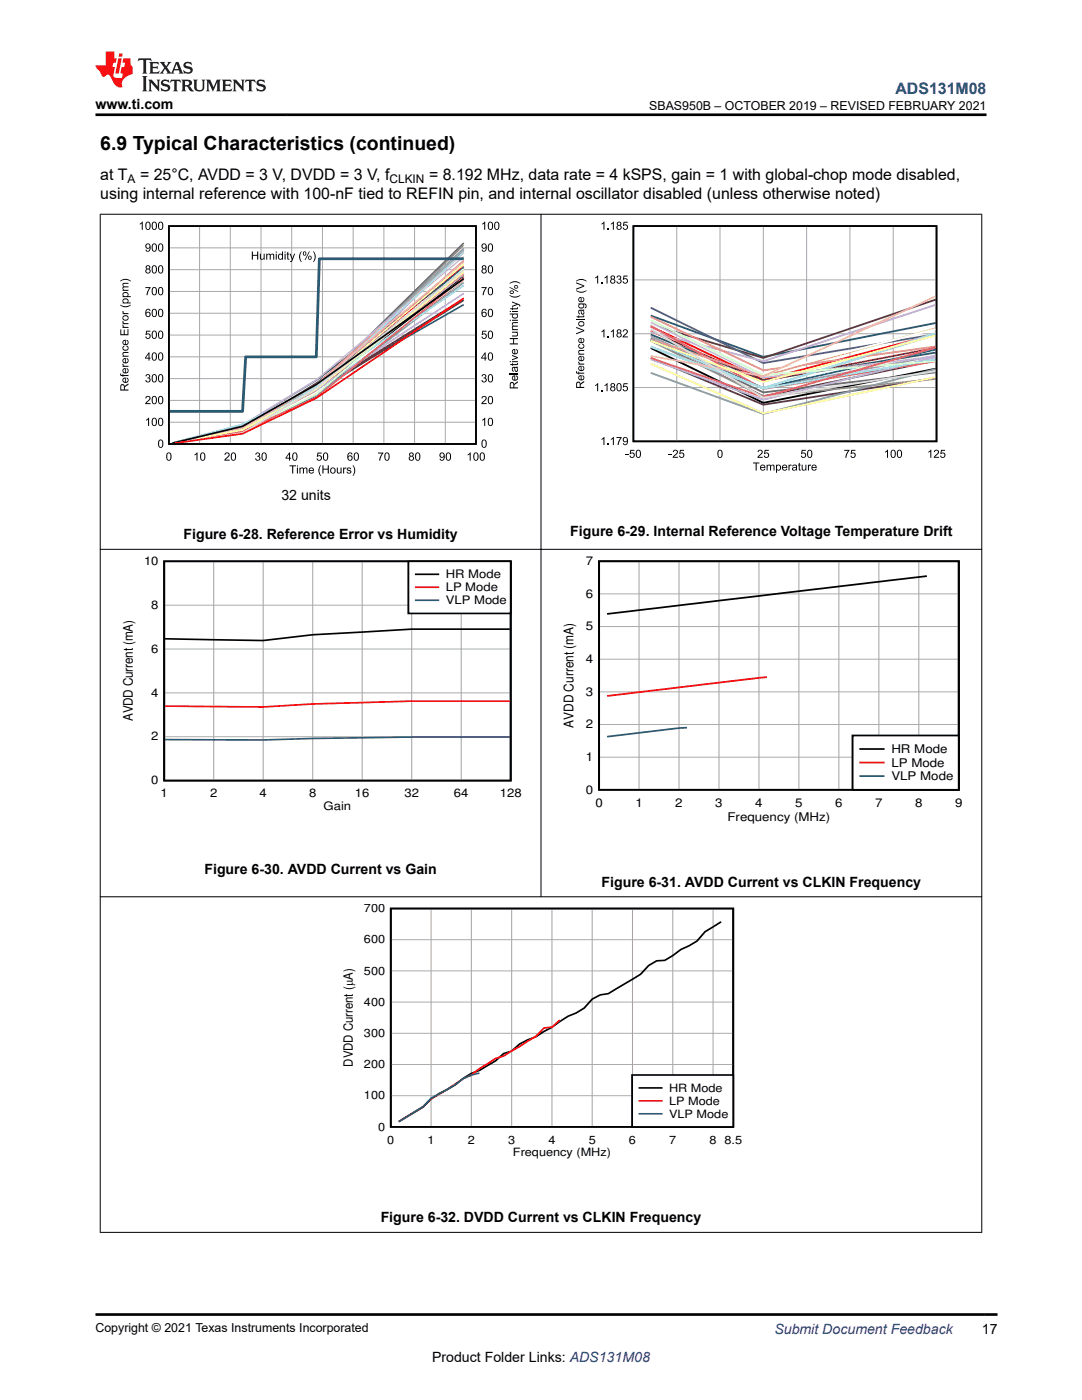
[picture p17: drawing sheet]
<svg xmlns="http://www.w3.org/2000/svg" width="216mm" height="279mm" viewBox="0 0 216 279" stroke-linecap="round" stroke-linejoin="round" font-family="sans-serif">
<defs><g id="words">
<text font-size="3.9" x="20" y="29.9">6.9 Typical Characteristics (continued)</text>
<text font-size="3.2" fill="#00f" x="178.7" y="18.7">ADS131M08</text>
<g font-size="3.2">
<text x="20" y="35.8">at T</text>
<text x="27.9" y="35.8">= 25°C, AVDD = 3 V, DVDD = 3 V, f</text>
<text x="85.6" y="35.8">= 8.192 MHz, data rate = 4 kSPS, gain = 1 with global-chop mode disabled,</text>
<text x="20" y="39.6">using internal reference with 100-nF tied to REFIN pin, and internal oscillator disabled (unless otherwise noted)</text>
</g>
<g font-size="2.8">
<text x="19" y="21.8">www.ti.com</text>
<text x="56.1" y="99.8">32 units</text>
<text x="36.6" y="107.6">Figure 6-28. Reference Error vs Humidity</text>
<text x="113.8" y="107">Figure 6-29. Internal Reference Voltage Temperature Drift</text>
<text x="40.8" y="174.4">Figure 6-30. AVDD Current vs Gain</text>
<text x="120" y="177">Figure 6-31. AVDD Current vs CLKIN Frequency</text>
<text x="76" y="243.9">Figure 6-32. DVDD Current vs CLKIN Frequency</text>
<text x="195.9" y="266.1">17</text>
<text x="86.2" y="271.7">Product Folder Links: ADS131M08</text>
</g>
<text font-size="2.8" fill="#00f" x="154.5" y="266.2">Submit Document Feedback</text>
<text font-size="2.7" x="114.5" y="145.3" transform="rotate(-90 114.5 145.3)">AVDD Current (mA)</text>
<text font-size="2.6" x="26.5" y="143.9" transform="rotate(-90 26.5 143.9)">AVDD Current (mA)</text>
<g font-size="2.5">
<text x="129.5" y="21.9">SBAS950B – OCTOBER 2019 – REVISED FEBRUARY 2021</text>
<text x="70.4" y="212.8" transform="rotate(-90 70.4 212.8)">DVDD Current (PA)</text>
<text x="19" y="265.9">Copyright © 2021 Texas Instruments Incorporated</text>
</g>
<g font-size="2.4">
<text x="25.5" y="36.5">A</text>
<text x="77.7" y="36.5">CLKIN</text>
<text x="116.9" y="112.8">7</text>
<text x="116.9" y="119.3">6</text>
<text x="116.9" y="125.8">5</text>
<text x="116.9" y="132.3">4</text>
<text x="116.9" y="138.9">3</text>
<text x="116.9" y="145.4">2</text>
<text x="116.9" y="151.9">1</text>
<text x="177.9" y="150.3">HR Mode</text>
<text x="177.9" y="153">LP Mode</text>
<text x="177.9" y="155.7">VLP Mode</text>
<text x="116.9" y="158.4">0</text>
<text x="118.8" y="161.1">0</text>
<text x="126.8" y="161.1">1</text>
<text x="134.8" y="161.1">2</text>
<text x="142.7" y="161.1">3</text>
<text x="150.7" y="161.1">4</text>
<text x="158.7" y="161.1">5</text>
<text x="166.7" y="161.1">6</text>
<text x="174.6" y="161.1">7</text>
<text x="182.6" y="161.1">8</text>
<text x="190.6" y="161.1">9</text>
<text x="145.2" y="163.8">Frequency (MHz)</text>
</g>
<g font-size="2.3">
<text x="28.7" y="112.8">10</text>
<text x="88.9" y="115.4">HR Mode</text>
<text x="88.9" y="118">LP Mode</text>
<text x="30.2" y="121.5">8</text>
<text x="88.9" y="120.6">VLP Mode</text>
<text x="30.2" y="130.3">6</text>
<text x="30.2" y="139">4</text>
<text x="30.2" y="147.8">2</text>
<text x="30.2" y="156.5">0</text>
<text x="32" y="159.1">1</text>
<text x="41.9" y="159.1">2</text>
<text x="51.8" y="159.1">4</text>
<text x="61.7" y="159.1">8</text>
<text x="64.6" y="161.7">Gain</text>
<text x="70.8" y="159.1">16</text>
<text x="80.7" y="159.1">32</text>
<text x="90.6" y="159.1">64</text>
<text x="99.7" y="159.1">128</text>
<text x="72.6" y="182.1">700</text>
<text x="72.6" y="188.3">600</text>
<text x="72.6" y="194.5">500</text>
<text x="72.6" y="200.7">400</text>
<text x="72.6" y="207">300</text>
<text x="72.6" y="213.2">200</text>
<text x="72.6" y="219.4">100</text>
<text x="133.5" y="217.9">HR Mode</text>
<text x="133.5" y="220.5">LP Mode</text>
<text x="75.5" y="225.6">0</text>
<text x="133.5" y="223.1">VLP Mode</text>
<text x="77.3" y="228.2">0</text>
<text x="85.3" y="228.2">1</text>
<text x="93.4" y="228.2">2</text>
<text x="101.4" y="228.2">3</text>
<text x="102.3" y="230.8">Frequency (MHz)</text>
<text x="109.4" y="228.2">4</text>
<text x="117.5" y="228.2">5</text>
<text x="125.5" y="228.2">6</text>
<text x="133.5" y="228.2">7</text>
<text x="141.6" y="228.2">8 8.5</text>
</g>
</g></defs>
<g fill="#000">
<path d="M24.5 56.5l1.1-.1v.2h-.7a.25 .25 0 0 0-.3 .2 .25 .25 0 0 0 .2 .3h.8v.2h-.7a.27 .27 0 0 0-.3 .4 .27 .27 0 0 0 .4 .1h.6v.2h-1.1v-.1h.1a.4 .4 0 0 1 0-.7l-.2-.2zM24 56a1.46 1.46 0 0 1 2.1 .2 1.87 1.87 0 0 0-2.1 0zM27.9 44.6l.6-.4v1.7h-.2v-1.3l-.4 .2zM29 57.3h1.1l-.7 1.6h-.2l.1-.5 .5-.9h-.8zM50.2 50.2h.3v.7h.8v-.7h.2v1.6h-.2v-.7h-.8v.7h-.3zM51.9 50.6h.2v.7a.3 .3 0 0 0 .2 .4 .3 .3 0 0 0 .3-.4v-.7h.2v1.2h-.2v-.2a.42 .42 0 0 1-.5 .2 .42 .42 0 0 1-.2-.4zM53.1 50.6h.2v.2a.4 .4 0 0 1 .7 0l.2-.2 .4 .1 .1 1.1h-.2v-.7a.25 .25 0 0 0-.2-.3 .25 .25 0 0 0-.3 .2v.8h-.2v-.7a.27 .27 0 0 0-.3-.3 .27 .27 0 0 0-.2 .4v.6h-.2zM57.3 50.3l.2-.1v.4h.2v.2h-.2v.7l.3 .3a.3 .3 0 0 1-.4 0 .3 .3 0 0 1-.1-.3v-.7h-.1zM57.8 50.6h.2l.3 1 .4-1h.2l-.5 1.2a.41 .41 0 0 1-.5 .5v-.2h.2l.1-.3zM60.1 50.2h.1a1.89 1.89 0 0 0 0 2.1 1.44 1.44 0 0 1-.1-2.1zM62.5 50.2a1.33 1.33 0 0 1 0 2.1 1.87 1.87 0 0 0 0-2.1zM96.1 57.3h1l-.6 1.6h-.2l.1-.5 .5-.9h-.8z"/>
<path d="M96.2 44.6l.6-.4v1.7h-.2v-1.3l-.4 .2zM101.7 58.9a1.89 1.89 0 0 0 2.1 0 1.33 1.33 0 0 1-2.1 0zM101.7 56.5a1.46 1.46 0 0 1 2.1 .2 1.87 1.87 0 0 0-2.1 0zM115 56.3l1.6 .7v.2l-1.6 .6v-.2l1.4-.5-1.4-.5zM114.9 57.9a1.87 1.87 0 0 0 2.1 0 1.31 1.31 0 0 1-2.1 0zM114.9 56.1a1.45 1.45 0 0 1 2.1 .1 1.84 1.84 0 0 0-2.1 0zM118.8 55.4l.6-.4v1.6h-.2v-1.3l-.4 .3zM120 56.4h.2v.2h-.2zM120 44.6l.6-.4v1.6h-.2v-1.2l-.4 .2zM121.2 45.6h.3v.2h-.3zM120.6 55.4l.6-.4v1.6h-.2v-1.3l-.4 .3zM121.9 44.6l.6-.4v1.6h-.2v-1.2l-.4 .2z"/>
<path d="M123.2 55.1a.43 .43 0 0 1 .6 0 .43 .43 0 0 1-.1 .6 .51 .51 0 0 1 .1 .9 .51 .51 0 0 1-.8-.4l.2-.1a.32 .32 0 0 0 .4 .3 .32 .32 0 0 0 .2-.4 .32 .32 0 0 0-.4-.2v-.1a.28 .28 0 0 0 .4-.3 .28 .28 0 0 0-.3-.3 .28 .28 0 0 0-.3 .3h-.2zM124.4 55h.8v.2h-.6l-.1 .4a.53 .53 0 0 1 .8 .3 .53 .53 0 0 1-.4 .7 .53 .53 0 0 1-.7-.4h.3a.35 .35 0 0 0 .5 .1 .35 .35 0 0 0 .1-.5 .35 .35 0 0 0-.6 0h-.2zM124.4 44.3h.8v.1h-.6l-.1 .5a.53 .53 0 0 1 .8 .2 .53 .53 0 0 1-.4 .8 .53 .53 0 0 1-.6-.5h.2a.35 .35 0 0 0 .5 .2 .35 .35 0 0 0 .1-.5 .35 .35 0 0 0-.6-.1l-.2 .1zM24.5 69.2l.3-.2v.2l-.1 .1a.4 .4 0 0 0 .3 .5 .4 .4 0 0 0 .4-.5l-.2-.1v-.2a.58 .58 0 0 1 .3 .7 .58 .58 0 0 1-.7 .3 .58 .58 0 0 1-.3-.7zM24 74.5l.2 .1 .1 .2h.2v-.2h.1v.2h1v.2h-1v.2h-.1v-.2a.37 .37 0 0 1-.5-.1 .37 .37 0 0 1 0-.4zM24.5 72.6h.2a.26 .26 0 0 0 0 .3 .26 .26 0 0 0 .3 .1h.6v.2h-1.1v-.2h.1l-.2-.2zM24.5 70.4l1.1-.2v.2h-.7a.27 .27 0 0 0-.3 .3 .27 .27 0 0 0 .2 .3h.8v.2h-1.1v-.2h.1l-.2-.2zM24 65.7h.2v1h.5v-.9h.2v.9h.5v-1h.2v1.2h-1.6zM24.5 64.8l.2 .1a.26 .26 0 0 0 0 .3 .26 .26 0 0 0 .3 0h.6v.2h-1.1v-.1h.1l-.2-.2zM24.5 64.1h.2a.26 .26 0 0 0 0 .3 .26 .26 0 0 0 .3 .1h.6v.2h-1.1v-.2h.1l-.2-.2zM24.5 62l.2 .1a.26 .26 0 0 0 0 .3 .26 .26 0 0 0 .3 .1h.6v.2h-1.1v-.2h.1l-.2-.2zM24 60.8a1.89 1.89 0 0 0 2.1 0 1.33 1.33 0 0 1-2.1 0z"/>
<path d="M29.2 74.8a.44 .44 0 0 1 .6 0 .44 .44 0 0 1 0 .6 .51 .51 0 0 1 0 .9 .51 .51 0 0 1-.8-.4l.2-.1a.33 .33 0 0 0 .4 .3 .33 .33 0 0 0 .2-.4 .33 .33 0 0 0-.4-.2v-.1a.28 .28 0 0 0 .4-.3 .28 .28 0 0 0-.3-.3 .28 .28 0 0 0-.3 .3h-.2zM29.2 66h.8v.2h-.7v.4a.54 .54 0 0 1 .7 .3 .54 .54 0 0 1-.3 .7 .54 .54 0 0 1-.7-.4h.2a.36 .36 0 0 0 .5 .1 .36 .36 0 0 0 .1-.5 .36 .36 0 0 0-.5 0h-.3zM96.3 74.8a.44 .44 0 0 1 .6 0 .44 .44 0 0 1-.1 .6 .51 .51 0 0 1 0 .9 .51 .51 0 0 1-.7-.4l.2-.1a.33 .33 0 0 0 .3 .4 .33 .33 0 0 0 .3-.5 .33 .33 0 0 0-.4-.2v-.1a.28 .28 0 0 0 .3-.3 .28 .28 0 0 0-.2-.3 .28 .28 0 0 0-.3 .3h-.2zM96.3 66h.8v.2h-.7l-.1 .4a.54 .54 0 0 1 .8 .3 .54 .54 0 0 1-.4 .7 .54 .54 0 0 1-.6-.4h.2a.36 .36 0 0 0 .5 .1 .36 .36 0 0 0 .1-.5 .36 .36 0 0 0-.6 0h-.2zM101.7 74.5h1.6v.2h-1.6zM101.8 72.7h.4v-.2h.1v.2h.8l.2-.3a.3 .3 0 0 1 0 .4 .3 .3 0 0 1-.3 .1h-.7v.1h-.1v-.1h-.3zM101.8 61.5h.4v-.2h.1v.2h.8l.2-.2a.3 .3 0 0 1 0 .3 .3 .3 0 0 1-.3 .1h-.7v.2h-.1v-.2h-.3zM102.2 70.8l1.1 .5v.2l-1.1 .4v-.2l.9-.3-.9-.4zM101.7 67.5h1.6v.2h-.7v.8h.7v.2h-1.6v-.2h.7v-.8h-.7zM102.2 66.2h1.1v.2h-.1a.42 .42 0 0 1 .2 .5 .42 .42 0 0 1-.5 .3h-.7v-.2h.6a.3 .3 0 0 0 .4-.3 .3 .3 0 0 0-.4-.3h-.6zM102.2 64.4l1.1-.1v.2h-.7a.25 .25 0 0 0-.3 .2 .25 .25 0 0 0 .2 .3h.8v.2h-.7a.27 .27 0 0 0-.3 .3 .27 .27 0 0 0 .4 .2h.6v.2h-1.1v-.2h.1a.4 .4 0 0 1 0-.7l-.1-.2zM102.2 60.2l1.2 .4a.41 .41 0 0 1 .4 .6h-.2v-.3l-.3-.1-1.1 .5v-.3l.9-.3-.9-.3z"/>
<path d="M115 63.7h1.6v.2h-1.6zM115.5 68.8l.2-.2 .1 .2-.2 .1a.4 .4 0 0 0 .4 .5 .4 .4 0 0 0 .4-.5l-.3-.1 .1-.2a.57 .57 0 0 1 0 1 .57 .57 0 0 1-.8-.5zM115 63.1h.4v-.2h.2v.2h.7l.3-.2a.3 .3 0 0 1-.1 .3 .3 .3 0 0 1-.3 .1h-.6v.2h-.2v-.2h-.3zM115 74.1h.1l.1 .3h.2v-.2h.2v.2h1v.2h-1v.2h-.2v-.2a.36 .36 0 0 1-.4-.1 .36 .36 0 0 1 0-.4zM115.4 72.1l.2 .1a.26 .26 0 0 0 .1 .3 .26 .26 0 0 0 .3 .1h.6v.2h-1.2v-.2h.2l-.2-.2zM115.5 70l1.1-.2v.2h-.7a.27 .27 0 0 0-.4 .2 .27 .27 0 0 0 .3 .4h.8v.2h-1.2v-.2h.2l-.2-.2zM115 65.2l1.6 .7v.2l-1.6 .6v-.2l1.4-.5-1.4-.5zM118.8 76.9l.6-.4v1.6h-.2v-1.3l-.4 .2zM120 77.8h.2v.3h-.2zM120 66.1l.6-.4v1.6h-.2v-1.2l-.4 .2zM121.2 67.1h.3v.2h-.3zM120.6 76.9l.6-.4v1.6h-.2v-1.3l-.4 .2z"/>
<path d="M121.9 66.1l.6-.4v1.6h-.2v-1.2l-.4 .2zM124.4 76.5h.8v.2h-.6l-.1 .4a.53 .53 0 0 1 .8 .3 .53 .53 0 0 1-.4 .7 .53 .53 0 0 1-.7-.4l.3-.1a.35 .35 0 0 0 .5 .2 .35 .35 0 0 0 .1-.5 .35 .35 0 0 0-.6 0h-.2zM124.4 65.8a.56 .56 0 0 1 .9 .3 .56 .56 0 0 1-.5 .7l-.3 .3h.8v.2h-1.1l.3-.4a.63 .63 0 0 0 .4-1l-.4 .1v.2h-.2zM29.1 83.8l.6-.4v1.6h-.2v-1.3l-.4 .3zM29.2 79.1a.52 .52 0 0 1 .8 .1 .52 .52 0 0 1-.3 .8l-.5 .5h.8v.1h-1l.2-.4a.64 .64 0 0 0 .5-1l-.4 .1-.1 .2h-.2zM38.8 90.7l.6-.4v1.6h-.2v-1.2l-.4 .2zM44.9 90.4a.52 .52 0 0 1 .8 .1 .52 .52 0 0 1-.2 .8l-.5 .4h.8v.2h-1l.2-.4a.64 .64 0 0 0 .4-1h-.3l-.1 .3h-.2zM51.1 90.4a.44 .44 0 0 1 .7 0 .44 .44 0 0 1-.1 .6 .51 .51 0 0 1 0 .9 .51 .51 0 0 1-.8-.4h.2a.33 .33 0 0 0 .4 .3 .33 .33 0 0 0 .2-.4 .33 .33 0 0 0-.4-.2v-.2a.28 .28 0 0 0 .4-.2 .28 .28 0 0 0-.3-.4 .28 .28 0 0 0-.3 .4l-.2-.1zM57.8 92.9h1.3v.2h-.6v1.4h-.2v-1.4h-.5zM59.8 93.3h.1v.2a.4 .4 0 0 1 .7 0l.2-.2 .5 .1v1.1h-.1v-.7a.25 .25 0 0 0-.2-.3 .25 .25 0 0 0-.3 .2v.8h-.3v-.8a.27 .27 0 0 0-.3-.2 .27 .27 0 0 0-.1 .4v.6h-.2zM63.4 90.3h.8v.2h-.7l-.1 .4a.54 .54 0 0 1 .8 .3 .54 .54 0 0 1-.3 .7 .54 .54 0 0 1-.7-.4h.2a.36 .36 0 0 0 .5 .2 .36 .36 0 0 0 .1-.6 .36 .36 0 0 0-.6 0l-.2 .1zM63.9 92.8h.2a1.89 1.89 0 0 0 0 2.2 1.44 1.44 0 0 1-.2-2.2z"/>
<path d="M64.3 92.9h.2v.6h.9v-.6h.2v1.6h-.2v-.8h-.9v.8h-.2zM67.2 93.3h.2v.7a.3 .3 0 0 0 .3 .4 .3 .3 0 0 0 .3-.4v-.7h.2v1.2h-.2v-.2a.42 .42 0 0 1-.5 .2 .42 .42 0 0 1-.3-.4zM68.5 93.3h.1v.2l.4-.2v.2a.26 .26 0 0 0-.3 .1 .26 .26 0 0 0 0 .3v.6h-.2zM69.3 93.4l.1-.1a.46 .46 0 0 1 .7 .3h-.2a.23 .23 0 0 0-.3-.2 .23 .23 0 0 0-.2 .3l.1 .1a.41 .41 0 0 1 .6 .1 .41 .41 0 0 1-.2 .6l-.6-.1-.2-.3h.2a.26 .26 0 0 0 .3 .3 .26 .26 0 0 0 .3-.3l-.1-.1a.42 .42 0 0 1-.5-.1 .42 .42 0 0 1 0-.5zM70.3 92.8a1.33 1.33 0 0 1 0 2.2 1.87 1.87 0 0 0 0-2.2zM75.4 90.3h1.1l-.6 1.6h-.2v-.4l.5-1h-.8zM93.3 90.7l.6-.4v1.6h-.2v-1.2l-.4 .2zM96.2 83.8l.6-.4v1.6h-.2v-1.3l-.4 .3zM96.2 79.1a.52 .52 0 0 1 .8 .1 .52 .52 0 0 1-.2 .8l-.5 .5h.8v.1h-1.1l.3-.4a.64 .64 0 0 0 .4-1l-.3 .1-.1 .2h-.2zM120 87.6l.6-.4v1.6h-.2v-1.2l-.4 .2zM121.2 88.6h.3v.2h-.3zM121.9 87.6l.6-.4v1.6h-.2v-1.2l-.4 .2z"/>
<path d="M123 87.2h1.1l-.7 1.6h-.2l.1-.4 .5-1h-.8zM124.8 90.7h.6v.2h-.6zM125.8 89.8h.8v.2h-.6l-.1 .4a.53 .53 0 0 1 .7 .3 .53 .53 0 0 1-.3 .7 .53 .53 0 0 1-.7-.5h.2a.34 .34 0 0 0 .5 .2 .34 .34 0 0 0 0-.6 .34 .34 0 0 0-.5 .1h-.2zM133.5 90.7h.6v.2h-.6zM134.4 89.9a.56 .56 0 0 1 .9 .2 .56 .56 0 0 1-.5 .8l-.3 .3h.8v.2h-1.1l.3-.5a.63 .63 0 0 0 .4-1l-.4 .1v.2h-.2zM135.7 89.8h.8v.2h-.7v.4a.53 .53 0 0 1 .7 .3 .53 .53 0 0 1-.3 .7 .53 .53 0 0 1-.7-.5h.2a.34 .34 0 0 0 .5 .2 .34 .34 0 0 0 0-.6 .34 .34 0 0 0-.5 .1h-.2zM150.3 92.3h1.2v.2h-.5v1.4h-.2v-1.4h-.5zM151.3 89.9a.56 .56 0 0 1 .9 .2 .56 .56 0 0 1-.5 .8l-.3 .3h.8v.2h-1.1l.3-.5a.63 .63 0 0 0 .4-1l-.3 .1-.1 .2h-.2zM152.6 89.8h.8v.2h-.6l-.1 .4a.53 .53 0 0 1 .7 .3 .53 .53 0 0 1-.3 .7 .53 .53 0 0 1-.7-.5h.2a.35 .35 0 0 0 .5 .2 .35 .35 0 0 0 .1-.5 .35 .35 0 0 0-.5 0h-.3zM153 92.7h.1v.2a.4 .4 0 0 1 .7 0l.2-.2 .5 .1v1.1h-.1v-.7a.24 .24 0 0 0-.2-.3 .24 .24 0 0 0-.3 .2v.8h-.2v-.8a.27 .27 0 0 0-.4-.2 .27 .27 0 0 0-.1 .4v.6h-.2zM157.3 92.7h.2v.2l.4-.2v.3a.26 .26 0 0 0-.3 0 .26 .26 0 0 0-.1 .3v.6h-.2zM159.4 92.5l.2-.2v.4h.2v.2h-.2v.7l.2 .3a.3 .3 0 0 1-.3 0 .3 .3 0 0 1-.1-.3v-.7h-.2z"/>
<path d="M160 89.8h.8v.2h-.7v.4a.53 .53 0 0 1 .7 .3 .53 .53 0 0 1-.3 .7 .53 .53 0 0 1-.7-.5h.2a.35 .35 0 0 0 .5 .2 .35 .35 0 0 0 .1-.5 .35 .35 0 0 0-.5 0h-.3zM160 92.7h.2v.7a.29 .29 0 0 0 .3 .4 .29 .29 0 0 0 .2-.4v-.7h.2v1.2h-.2v-.2a.41 .41 0 0 1-.5 .2 .41 .41 0 0 1-.2-.4zM161.2 92.7h.2v.2l.3-.2 .1 .3a.26 .26 0 0 0-.3 0 .26 .26 0 0 0-.1 .3v.6h-.2zM168.4 89.8h1.1l-.6 1.6h-.2v-.5l.5-.9h-.8zM169.9 89.8h.8v.2h-.7v.4a.53 .53 0 0 1 .7 .3 .53 .53 0 0 1-.3 .7 .53 .53 0 0 1-.7-.5h.2a.35 .35 0 0 0 .5 .2 .35 .35 0 0 0 .1-.5 .35 .35 0 0 0-.5 0h-.3zM176.6 90.2l.6-.5v1.7h-.2v-1.3l-.4 .2zM185.2 90.2l.6-.5v1.7h-.2v-1.3l-.4 .2zM186.5 89.9a.56 .56 0 0 1 .8 .2 .56 .56 0 0 1-.4 .8l-.3 .3h.8v.2h-1.1l.3-.5a.63 .63 0 0 0 .4-1l-.4 .1v.2h-.3zM187.8 89.8h.8v.2h-.7v.4a.53 .53 0 0 1 .7 .3 .53 .53 0 0 1-.3 .7 .53 .53 0 0 1-.7-.5h.2a.34 .34 0 0 0 .5 .2 .34 .34 0 0 0 0-.6 .34 .34 0 0 0-.5 .1h-.2z"/>
<path d="M24.6 58.4a.57 .57 0 0 1 .8-.1 .57 .57 0 0 1 .1 .8h.6v.2h-1.6v-.2h.1l-.2-.3zM24.7 58.6a.38 .38 0 0 0 .3 .5 .38 .38 0 0 0 .4-.5z"/>
<path d="M29.2 44.3a.58 .58 0 0 1 .7 .1 .58 .58 0 0 1 .2 .7 .58 .58 0 0 1-.6 .8 .58 .58 0 0 1-.5-.8zM29.3 44.5a.91 .91 0 0 0 .2 1.2 .85 .85 0 0 0 0-1.3z"/>
<path d="M29.1 48.7a.63 .63 0 0 1 .8 .1 .63 .63 0 0 1 .2 .8 .53 .53 0 0 1-.4 .6 .53 .53 0 0 1-.7-.4h.2a.37 .37 0 0 0 .5 .2 .37 .37 0 0 0 .2-.6 .51 .51 0 0 1-.8 .1 .51 .51 0 0 1 0-.8zM29.1 49.1a.35 .35 0 0 0 .7 0 .35 .35 0 0 0-.7 0z"/>
<path d="M29.2 53.1a.44 .44 0 0 1 .7-.1 .44 .44 0 0 1-.1 .7 .49 .49 0 0 1 .1 .7 .49 .49 0 0 1-.7 0 .49 .49 0 0 1 .1-.7l-.2-.2zM29.3 53.3a.26 .26 0 0 0 .5 0 .26 .26 0 0 0-.5 0zM29.2 54.1a.35 .35 0 0 0 .7 0 .35 .35 0 0 0-.7 0z"/>
<path d="M30.5 57.4a.58 .58 0 0 1 .7 0 .58 .58 0 0 1 .1 .7 .58 .58 0 0 1-.5 .8 .58 .58 0 0 1-.5-.8zM30.6 57.6a.91 .91 0 0 0 .2 1.2 .85 .85 0 0 0 0-1.4z"/>
<path d="M30.5 53a.58 .58 0 0 1 .7 .1 .58 .58 0 0 1 .1 .7 .58 .58 0 0 1-.5 .8 .58 .58 0 0 1-.5-.8zM30.6 53.2a.91 .91 0 0 0 .2 1.2 .85 .85 0 0 0 0-1.3z"/>
<path d="M30.5 48.7a.58 .58 0 0 1 .7 0 .58 .58 0 0 1 .1 .7 .58 .58 0 0 1-.5 .8 .58 .58 0 0 1-.5-.8zM30.6 48.9a.91 .91 0 0 0 .2 1.2 .85 .85 0 0 0 0-1.4z"/>
<path d="M30.5 44.3a.58 .58 0 0 1 .7 .1 .58 .58 0 0 1 .1 .7 .58 .58 0 0 1-.5 .8 .58 .58 0 0 1-.5-.8zM30.6 44.5a.91 .91 0 0 0 .2 1.2 .85 .85 0 0 0 0-1.3z"/>
<path d="M31.8 57.4a.58 .58 0 0 1 .6 0 .58 .58 0 0 1 .2 .7 .58 .58 0 0 1-.5 .8 .58 .58 0 0 1-.6-.8zM31.8 57.6a.91 .91 0 0 0 .3 1.2 .85 .85 0 0 0 0-1.4z"/>
<path d="M31.8 53a.58 .58 0 0 1 .6 .1 .58 .58 0 0 1 .2 .7 .58 .58 0 0 1-.5 .8 .58 .58 0 0 1-.6-.8zM31.8 53.2a.91 .91 0 0 0 .3 1.2 .85 .85 0 0 0 0-1.3z"/>
<path d="M31.8 48.7a.58 .58 0 0 1 .6 0 .58 .58 0 0 1 .2 .7 .58 .58 0 0 1-.5 .8 .58 .58 0 0 1-.6-.8zM31.8 48.9a.91 .91 0 0 0 .3 1.2 .85 .85 0 0 0 0-1.4z"/>
<path d="M31.8 44.3a.58 .58 0 0 1 .6 .1 .58 .58 0 0 1 .2 .7 .58 .58 0 0 1-.5 .8 .58 .58 0 0 1-.6-.8zM31.8 44.5a.91 .91 0 0 0 .3 1.2 .85 .85 0 0 0 0-1.3z"/>
<path d="M55 50.2h.2v.2h-.2zM55 50.6h.2v1.2h-.2z"/>
<path d="M55.6 50.8l.4-.2 .3 .2v-.6h.2v1.6h-.2v-.1a.57 .57 0 0 1-.8-.1 .57 .57 0 0 1 .1-.8zM55.7 50.9a.41 .41 0 0 0-.1 .6 .41 .41 0 0 0 .6 .1v-.7l-.2-.1z"/>
<path d="M56.8 50.2h.2v.2h-.2zM56.8 50.6h.2v1.2h-.2z"/>
<path d="M60.4 50.6a.4 .4 0 0 1 .8 0 .4 .4 0 0 1-.8 0zM60.7 50.4v.5a.25 .25 0 0 0 .3-.3 .25 .25 0 0 0-.3-.2zM61.7 50.2h.1l-.9 1.7h-.1zM61.5 51.4a.4 .4 0 0 1 .8 0 .4 .4 0 0 1-.8 0zM61.7 51.2l.1 .5a.26 .26 0 0 0 .2-.3 .26 .26 0 0 0-.3-.2z"/>
<path d="M96.2 48.7a.63 .63 0 0 1 .8 .1 .63 .63 0 0 1 .1 .8 .53 .53 0 0 1-.4 .6 .53 .53 0 0 1-.6-.4h.2a.37 .37 0 0 0 .5 .2 .37 .37 0 0 0 .1-.6 .51 .51 0 0 1-.7 .1 .51 .51 0 0 1 0-.8zM96.2 49.1a.35 .35 0 0 0 .7 0 .35 .35 0 0 0-.7 0z"/>
<path d="M96.3 53.1a.44 .44 0 0 1 .6-.1 .44 .44 0 0 1-.1 .7 .49 .49 0 0 1 .2 .7 .49 .49 0 0 1-.8 0 .49 .49 0 0 1 .2-.7l-.3-.2zM96.3 53.3a.3 .3 0 0 0 .6 0 .3 .3 0 0 0-.6 0zM96.3 54.1a.33 .33 0 0 0 .6 0 .33 .33 0 0 0-.6 0z"/>
<path d="M97.6 57.4a.58 .58 0 0 1 .6 0 .58 .58 0 0 1 .2 .7 .58 .58 0 0 1-.5 .8 .58 .58 0 0 1-.6-.8zM97.6 57.6a.91 .91 0 0 0 .3 1.2 .85 .85 0 0 0 0-1.4z"/>
<path d="M97.6 53a.58 .58 0 0 1 .6 .1 .58 .58 0 0 1 .2 .7 .58 .58 0 0 1-.5 .8 .58 .58 0 0 1-.6-.8zM97.6 53.2a.91 .91 0 0 0 .3 1.2 .85 .85 0 0 0 0-1.3z"/>
<path d="M97.6 48.7a.58 .58 0 0 1 .6 0 .58 .58 0 0 1 .2 .7 .58 .58 0 0 1-.5 .8 .58 .58 0 0 1-.6-.8zM97.6 48.9a.91 .91 0 0 0 .3 1.2 .85 .85 0 0 0 0-1.4z"/>
<path d="M97.6 44.3a.58 .58 0 0 1 .6 .1 .58 .58 0 0 1 .2 .7 .58 .58 0 0 1-.5 .8 .58 .58 0 0 1-.6-.8zM97.6 44.5a.91 .91 0 0 0 .3 1.2 .85 .85 0 0 0 0-1.3z"/>
<path d="M98.8 44.3a.58 .58 0 0 1 .7 .1 .58 .58 0 0 1 .2 .7 .58 .58 0 0 1-.6 .8 .58 .58 0 0 1-.5-.8zM98.9 44.5a.91 .91 0 0 0 .2 1.2 .85 .85 0 0 0 0-1.3z"/>
<path d="M101.7 58.3a.4 .4 0 0 1 .8 0 .4 .4 0 0 1-.8 0zM101.9 58.2h-.1a.25 .25 0 0 0 .3 .3 .25 .25 0 0 0 .2-.3zM101.7 57.3l1.7 .8v.2l-1.7-.9zM102.6 57.2a.39 .39 0 0 1 .7 0 .39 .39 0 0 1-.7 0zM102.7 57.1v.1a.25 .25 0 0 0 .3 .2 .25 .25 0 0 0 .2-.3z"/>
<path d="M115.5 59.4l.5-.1v.8a.34 .34 0 0 0 .4-.2 .34 .34 0 0 0-.2-.4v-.2a.57 .57 0 0 1 .3 .8 .57 .57 0 0 1-.9 .1 .57 .57 0 0 1-.1-.8zM115.7 59.5l-.1 .4 .3 .2v-.6z"/>
<path d="M121.9 55.1a.43 .43 0 0 1 .7-.1 .43 .43 0 0 1-.1 .7 .48 .48 0 0 1 .1 .7 .48 .48 0 0 1-.7 0 .48 .48 0 0 1 .1-.7l-.2-.2zM122 55.4a.26 .26 0 0 0 .5 0 .26 .26 0 0 0-.5 0zM121.9 56.1a.35 .35 0 0 0 .7 0 .35 .35 0 0 0-.7 0z"/>
<path d="M123.2 44.4a.43 .43 0 0 1 .7-.1 .43 .43 0 0 1-.1 .7 .48 .48 0 0 1 .1 .7 .48 .48 0 0 1-.7 0 .48 .48 0 0 1 .1-.7l-.2-.2zM123.3 44.6a.26 .26 0 0 0 .5 0 .26 .26 0 0 0-.5 0zM123.2 45.4a.35 .35 0 0 0 .7 0 .35 .35 0 0 0-.7 0z"/>
<path d="M24.4 63.4a.6 .6 0 0 1 1.2 0 .6 .6 0 0 1-1.2 0zM24.7 63.2a.39 .39 0 0 0 .3 .6 .39 .39 0 0 0 .4-.6l-.4-.1z"/>
<path d="M24.6 75.5l.5-.2v.9a.34 .34 0 0 0 .4-.2 .34 .34 0 0 0-.2-.5v-.2a.58 .58 0 0 1 .2 .9 .58 .58 0 0 1-.8 .1 .58 .58 0 0 1-.1-.8zM24.7 75.6l-.1 .4 .3 .2v-.7z"/>
<path d="M24.6 73.6l.5-.2v.9a.34 .34 0 0 0 .4-.2 .34 .34 0 0 0-.2-.4v-.2a.58 .58 0 0 1 .2 .8 .58 .58 0 0 1-.8 .1 .58 .58 0 0 1-.1-.8zM24.7 73.7l-.1 .4 .3 .2v-.6z"/>
<path d="M24.6 71.6l.5-.2v.9a.34 .34 0 0 0 .4-.2 .34 .34 0 0 0-.2-.4v-.3a.58 .58 0 0 1 .2 .9 .58 .58 0 0 1-.8 .1 .58 .58 0 0 1-.1-.8zM24.7 71.7l-.1 .4 .3 .2v-.6z"/>
<path d="M24.6 68l.5-.2v.9a.34 .34 0 0 0 .4-.3 .34 .34 0 0 0-.2-.4v-.2a.58 .58 0 0 1 .2 .8 .58 .58 0 0 1-.8 .2 .58 .58 0 0 1-.1-.8zM24.7 68.1l-.1 .4 .3 .2v-.7z"/>
<path d="M24.1 76.8l.5-.1 .3 .4 .7-.6v.3l-.6 .4-.1 .3v.2h.7v.2h-1.6zM24.3 77l-.1 .7h.5v-.4a.29 .29 0 0 0-.1-.4 .29 .29 0 0 0-.3 .1z"/>
<path d="M24.6 59.7a.57 .57 0 0 1 .8-.1 .57 .57 0 0 1 .1 .8h.6v.2h-1.6v-.2h.1l-.2-.4zM24.7 59.8a.38 .38 0 0 0 .3 .6 .38 .38 0 0 0 .4-.6z"/>
<path d="M29.7 70.3h.1v1.1h.3v.2h-.3v.4h-.2v-.4h-.7zM29.6 70.7l-.5 .7h.5z"/>
<path d="M29.2 61.8l.5-.2 .3 .4h-.2a.33 .33 0 0 0-.4-.2 .33 .33 0 0 0-.2 .4v.2a.51 .51 0 0 1 .8 .1 .51 .51 0 0 1-.2 .7 .51 .51 0 0 1-.7-.2l-.1-.8zM29.2 62.8a.35 .35 0 0 0 .7 0 .35 .35 0 0 0-.7 0z"/>
<path d="M30.5 79.1a.58 .58 0 0 1 .7 .1 .58 .58 0 0 1 .1 .6 .58 .58 0 0 1-.5 .9 .58 .58 0 0 1-.5-.9zM30.6 79.3a.91 .91 0 0 0 .2 1.2 .85 .85 0 0 0 0-1.3z"/>
<path d="M30.5 74.8a.58 .58 0 0 1 .7 0 .58 .58 0 0 1 .1 .7 .58 .58 0 0 1-.5 .8 .58 .58 0 0 1-.5-.8zM30.6 74.9a.91 .91 0 0 0 .2 1.3 .85 .85 0 0 0 0-1.4z"/>
<path d="M30.5 70.4a.58 .58 0 0 1 .7 .1 .58 .58 0 0 1 .1 .7 .58 .58 0 0 1-.5 .8 .58 .58 0 0 1-.5-.8zM30.6 70.6a.91 .91 0 0 0 .2 1.2 .85 .85 0 0 0 0-1.3z"/>
<path d="M30.5 66.1a.58 .58 0 0 1 .7 0 .58 .58 0 0 1 .1 .7 .58 .58 0 0 1-.5 .8 .58 .58 0 0 1-.5-.8zM30.6 66.3a.91 .91 0 0 0 .2 1.2 .85 .85 0 0 0 0-1.4z"/>
<path d="M30.5 61.7a.58 .58 0 0 1 .7 .1 .58 .58 0 0 1 .1 .7 .58 .58 0 0 1-.5 .8 .58 .58 0 0 1-.5-.8zM30.6 61.9a.91 .91 0 0 0 .2 1.2 .85 .85 0 0 0 0-1.3z"/>
<path d="M31.8 79.1a.58 .58 0 0 1 .6 .1 .58 .58 0 0 1 .2 .6 .58 .58 0 0 1-.5 .9 .58 .58 0 0 1-.6-.9zM31.8 79.3a.91 .91 0 0 0 .3 1.2 .85 .85 0 0 0 0-1.3z"/>
<path d="M31.8 74.8a.58 .58 0 0 1 .6 0 .58 .58 0 0 1 .2 .7 .58 .58 0 0 1-.5 .8 .58 .58 0 0 1-.6-.8zM31.8 74.9a.91 .91 0 0 0 .3 1.3 .85 .85 0 0 0 0-1.4z"/>
<path d="M31.8 70.4a.58 .58 0 0 1 .6 .1 .58 .58 0 0 1 .2 .7 .58 .58 0 0 1-.5 .8 .58 .58 0 0 1-.6-.8zM31.8 70.6a.91 .91 0 0 0 .3 1.2 .85 .85 0 0 0 0-1.3z"/>
<path d="M31.8 66.1a.58 .58 0 0 1 .6 0 .58 .58 0 0 1 .2 .7 .58 .58 0 0 1-.5 .8 .58 .58 0 0 1-.6-.8zM31.8 66.3a.91 .91 0 0 0 .3 1.2 .85 .85 0 0 0 0-1.4z"/>
<path d="M31.8 61.7a.58 .58 0 0 1 .6 .1 .58 .58 0 0 1 .2 .7 .58 .58 0 0 1-.5 .8 .58 .58 0 0 1-.6-.8zM31.8 61.9a.91 .91 0 0 0 .3 1.2 .85 .85 0 0 0 0-1.3z"/>
<path d="M96.7 70.3h.2v1.1h.2v.2h-.2v.4h-.2v-.4h-.7zM96.7 70.7l-.5 .7h.5z"/>
<path d="M96.2 61.8l.6-.2 .3 .4h-.2a.33 .33 0 0 0-.4-.2 .33 .33 0 0 0-.2 .4v.2a.51 .51 0 0 1 .7 .1 .51 .51 0 0 1-.2 .7 .51 .51 0 0 1-.7-.2v-.8zM96.3 62.8a.35 .35 0 0 0 .7 0 .35 .35 0 0 0-.7 0z"/>
<path d="M97.6 79.1a.58 .58 0 0 1 .6 .1 .58 .58 0 0 1 .2 .6 .58 .58 0 0 1-.5 .9 .58 .58 0 0 1-.6-.9zM97.6 79.3a.91 .91 0 0 0 .3 1.2 .85 .85 0 0 0 0-1.3z"/>
<path d="M97.6 74.8a.58 .58 0 0 1 .6 0 .58 .58 0 0 1 .2 .7 .58 .58 0 0 1-.5 .8 .58 .58 0 0 1-.6-.8zM97.6 74.9a.91 .91 0 0 0 .3 1.3 .85 .85 0 0 0 0-1.4z"/>
<path d="M97.6 70.4a.58 .58 0 0 1 .6 .1 .58 .58 0 0 1 .2 .7 .58 .58 0 0 1-.5 .8 .58 .58 0 0 1-.6-.8zM97.6 70.6a.91 .91 0 0 0 .3 1.2 .85 .85 0 0 0 0-1.3z"/>
<path d="M97.6 66.1a.58 .58 0 0 1 .6 0 .58 .58 0 0 1 .2 .7 .58 .58 0 0 1-.5 .8 .58 .58 0 0 1-.6-.8zM97.6 66.3a.91 .91 0 0 0 .3 1.2 .85 .85 0 0 0 0-1.4z"/>
<path d="M97.6 61.7a.58 .58 0 0 1 .6 .1 .58 .58 0 0 1 .2 .7 .58 .58 0 0 1-.5 .8 .58 .58 0 0 1-.6-.8zM97.6 61.9a.91 .91 0 0 0 .3 1.2 .85 .85 0 0 0 0-1.3z"/>
<path d="M101.7 72.1h.2v.2h-.2zM102.2 72.1h1.1v.2h-1.1z"/>
<path d="M101.7 63.8h.2v.2h-.2zM102.2 63.8h1.1v.2h-1.1z"/>
<path d="M101.7 62.1h.2v.2h-.2zM102.2 62.1h1.1v.2h-1.1z"/>
<path d="M102.3 75.1l.5-.2v.9a.34 .34 0 0 0 .4-.3 .34 .34 0 0 0-.2-.4v-.2a.58 .58 0 0 1 .2 .8 .58 .58 0 0 1-.8 .2 .58 .58 0 0 1-.1-.8zM102.4 75.2l-.1 .4 .3 .2v-.7z"/>
<path d="M102.3 69.8l.5-.2v.9a.34 .34 0 0 0 .4-.2 .34 .34 0 0 0-.2-.4v-.3a.58 .58 0 0 1 .2 .9 .58 .58 0 0 1-.8 .1 .58 .58 0 0 1-.1-.8zM102.4 69.9l-.1 .4 .3 .2v-.6z"/>
<path d="M102.3 73.3l1-.2v.3h-.1a.41 .41 0 0 1 .2 .6 .41 .41 0 0 1-.7 0l-.1-.6a.3 .3 0 0 0-.3 .3 .3 .3 0 0 0 .2 .3v.2a.58 .58 0 0 1-.2-.9zM102.8 73.4v.3a.21 .21 0 0 0 .3 .3 .21 .21 0 0 0 .1-.3l-.2-.3z"/>
<path d="M101.8 76.4l.5-.2 .3 .5 .7-.6v.3l-.6 .4-.1 .3v.2h.7v.2h-1.6zM102 76.5l-.1 .8h.5v-.5a.29 .29 0 0 0-.1-.3 .29 .29 0 0 0-.3 0z"/>
<path d="M101.7 62.6h1.6v.2h-.1a.54 .54 0 0 1-.4 .8 .54 .54 0 0 1-.5-.8h-.6zM102.4 62.8l-.1 .1a.4 .4 0 0 0 .5 .5 .4 .4 0 0 0 .3-.6z"/>
<path d="M115.4 64.6a.6 .6 0 0 1 1.2 0 .6 .6 0 0 1-1.2 0zM115.7 64.4a.39 .39 0 0 0 .3 .6 .39 .39 0 0 0 .3-.6z"/>
<path d="M115.5 75l.5-.1v.8a.34 .34 0 0 0 .4-.2 .34 .34 0 0 0-.2-.4v-.2a.57 .57 0 0 1 .3 .8 .57 .57 0 0 1-.9 .1 .57 .57 0 0 1-.1-.8zM115.7 75.1l-.1 .4 .3 .2v-.6z"/>
<path d="M115.5 73.1l.5-.1v.9a.34 .34 0 0 0 .4-.3 .34 .34 0 0 0-.2-.4v-.2a.57 .57 0 0 1 .3 .8 .57 .57 0 0 1-.9 .2 .57 .57 0 0 1-.1-.9zM115.7 73.3l-.1 .3 .3 .3v-.7z"/>
<path d="M115.5 71.2l.5-.2v.9a.34 .34 0 0 0 .4-.3 .34 .34 0 0 0-.2-.4v-.2a.57 .57 0 0 1 .3 .8 .57 .57 0 0 1-.9 .2 .57 .57 0 0 1-.1-.8zM115.7 71.3l-.1 .4 .3 .2v-.7z"/>
<path d="M115.5 67.6l.5-.2v.9a.34 .34 0 0 0 .4-.3 .34 .34 0 0 0-.2-.4v-.2a.57 .57 0 0 1 .3 .8 .57 .57 0 0 1-.9 .2 .57 .57 0 0 1-.1-.8zM115.7 67.7l-.1 .4 .3 .2v-.7z"/>
<path d="M115.5 61.9l1.1-.2v.2l-.2 .1a.41 .41 0 0 1 .2 .6 .41 .41 0 0 1-.6 0l-.2-.6a.3 .3 0 0 0-.3 .3 .3 .3 0 0 0 .3 .3l-.1 .2a.58 .58 0 0 1-.2-.9zM116 62l.1 .3a.21 .21 0 0 0 .2 .3 .21 .21 0 0 0 .1-.3l-.1-.3z"/>
<path d="M115.1 76.3l.5-.1 .2 .4 .8-.6v.3l-.6 .4-.1 .3v.2h.7v.2h-1.6zM115.2 76.4l-.1 .8h.6v-.4a.28 .28 0 0 0-.1-.4 .28 .28 0 0 0-.4 0z"/>
<path d="M115.4 60.6h1a.51 .51 0 0 1 .6 .3 .51 .51 0 0 1-.3 .6v-.1a.33 .33 0 0 0 .2-.5 .33 .33 0 0 0-.5-.1 .53 .53 0 0 1-.4 .8 .53 .53 0 0 1-.5-.9h-.1zM115.7 60.8l-.1 .1a.38 .38 0 0 0 .4 .5 .38 .38 0 0 0 .2-.6z"/>
<path d="M121.9 76.6a.43 .43 0 0 1 .7-.1 .43 .43 0 0 1-.1 .7 .48 .48 0 0 1 .1 .7 .48 .48 0 0 1-.7 0 .48 .48 0 0 1 .1-.7l-.2-.2zM122 76.9a.26 .26 0 0 0 .5 0 .26 .26 0 0 0-.5 0zM121.9 77.6a.35 .35 0 0 0 .7 0 .35 .35 0 0 0-.7 0z"/>
<path d="M123.2 76.5a.58 .58 0 0 1 .7 .1 .58 .58 0 0 1 .1 .7 .58 .58 0 0 1-.5 .8 .58 .58 0 0 1-.5-.8zM123.3 76.7a.9 .9 0 0 0 .2 1.2 .84 .84 0 0 0 0-1.3z"/>
<path d="M123.2 65.8a.43 .43 0 0 1 .7 0 .43 .43 0 0 1-.1 .7 .48 .48 0 0 1 .1 .7 .48 .48 0 0 1-.7 0 .48 .48 0 0 1 .1-.7l-.2-.3zM123.3 66.1a.26 .26 0 0 0 .5 0 .26 .26 0 0 0-.5 0zM123.2 66.9a.35 .35 0 0 0 .7 0 .35 .35 0 0 0-.7 0z"/>
<path d="M30.5 83.5a.58 .58 0 0 1 .7 0 .58 .58 0 0 1 .1 .7 .58 .58 0 0 1-.5 .8 .58 .58 0 0 1-.5-.8zM30.6 83.7a.91 .91 0 0 0 .2 1.2 .85 .85 0 0 0 0-1.4z"/>
<path d="M31.8 83.5a.58 .58 0 0 1 .6 0 .58 .58 0 0 1 .2 .7 .58 .58 0 0 1-.5 .8 .58 .58 0 0 1-.6-.8zM31.8 83.7a.91 .91 0 0 0 .3 1.2 .85 .85 0 0 0 0-1.4z"/>
<path d="M31.8 87.8a.58 .58 0 0 1 .6 .1 .58 .58 0 0 1 .2 .6 .58 .58 0 0 1-.5 .9 .58 .58 0 0 1-.6-.9zM31.8 88a.91 .91 0 0 0 .3 1.2 .85 .85 0 0 0 0-1.3z"/>
<path d="M33.4 90.4a.58 .58 0 0 1 .7 .1 .58 .58 0 0 1 .1 .6 .58 .58 0 0 1-.5 .9 .58 .58 0 0 1-.5-.9zM33.5 90.6a.91 .91 0 0 0 .2 1.2 .85 .85 0 0 0 0-1.3z"/>
<path d="M40.2 90.4a.58 .58 0 0 1 .6 .1 .58 .58 0 0 1 .2 .6 .58 .58 0 0 1-.6 .9 .58 .58 0 0 1-.5-.9zM40.2 90.6a.91 .91 0 0 0 .3 1.2 .85 .85 0 0 0-.1-1.3z"/>
<path d="M46.3 90.4a.58 .58 0 0 1 .7 .1 .58 .58 0 0 1 .1 .6 .58 .58 0 0 1-.5 .9 .58 .58 0 0 1-.6-.9zM46.4 90.6a.91 .91 0 0 0 .2 1.2 .85 .85 0 0 0 0-1.3z"/>
<path d="M52.4 90.4a.58 .58 0 0 1 .7 .1 .58 .58 0 0 1 .1 .6 .58 .58 0 0 1-.5 .9 .58 .58 0 0 1-.5-.9zM52.5 90.6a.91 .91 0 0 0 .2 1.2 .85 .85 0 0 0 0-1.3z"/>
<path d="M57.7 90.3h.2v1.1h.2v.1h-.2v.4h-.2v-.4h-.7zM57.7 90.6l-.5 .8h.5z"/>
<path d="M58.5 90.4a.58 .58 0 0 1 .7 .1 .58 .58 0 0 1 .2 .6 .58 .58 0 0 1-.6 .9 .58 .58 0 0 1-.5-.9zM58.6 90.6a.91 .91 0 0 0 .2 1.2 .85 .85 0 0 0 0-1.3z"/>
<path d="M59.2 92.9h.2v.2h-.2zM59.2 93.3h.2v1.2h-.2z"/>
<path d="M61.7 93.5a.55 .55 0 0 1 .7-.1 .55 .55 0 0 1 .3 .6h-.9a.34 .34 0 0 0 .2 .4 .34 .34 0 0 0 .5-.3h.2a.6 .6 0 0 1-.9 .3 .6 .6 0 0 1-.1-.9zM61.9 93.5l-.1 .3h.7l-.2-.3z"/>
<path d="M64.7 90.4a.58 .58 0 0 1 .6 .1 .58 .58 0 0 1 .2 .6 .58 .58 0 0 1-.5 .9 .58 .58 0 0 1-.6-.9zM64.7 90.6a.91 .91 0 0 0 .3 1.2 .85 .85 0 0 0 0-1.3z"/>
<path d="M65.9 93.9a.6 .6 0 0 1 1.2 0 .6 .6 0 0 1-1.2 0zM66.2 93.6a.42 .42 0 0 0-.1 .6 .42 .42 0 0 0 .6 0 .42 .42 0 0 0 .1-.5 .42 .42 0 0 0-.6-.1z"/>
<path d="M69.5 90.5l.6-.2 .2 .4h-.2a.33 .33 0 0 0-.4-.2 .33 .33 0 0 0-.2 .4v.2a.51 .51 0 0 1 .8 .1 .51 .51 0 0 1-.2 .7 .51 .51 0 0 1-.7-.3l-.1-.7zM69.5 91.4a.35 .35 0 0 0 .7 0 .35 .35 0 0 0-.7 0z"/>
<path d="M70.8 90.4a.58 .58 0 0 1 .7 .1 .58 .58 0 0 1 .1 .6 .58 .58 0 0 1-.5 .9 .58 .58 0 0 1-.5-.9zM70.9 90.6a.91 .91 0 0 0 .2 1.2 .85 .85 0 0 0 0-1.3z"/>
<path d="M76.9 90.4a.58 .58 0 0 1 .7 .1 .58 .58 0 0 1 .1 .6 .58 .58 0 0 1-.5 .9 .58 .58 0 0 1-.5-.9zM77 90.6a.91 .91 0 0 0 .2 1.2 .85 .85 0 0 0 0-1.3z"/>
<path d="M81.7 90.4a.44 .44 0 0 1 .7 0 .44 .44 0 0 1-.1 .6 .49 .49 0 0 1 .2 .8 .49 .49 0 0 1-.8 0 .49 .49 0 0 1 .2-.8l-.3-.2zM81.8 90.7a.26 .26 0 0 0 .5 0 .26 .26 0 0 0-.5 0zM81.8 91.5a.33 .33 0 0 0 .6 0 .33 .33 0 0 0-.6 0z"/>
<path d="M83.1 90.4a.58 .58 0 0 1 .6 .1 .58 .58 0 0 1 .2 .6 .58 .58 0 0 1-.6 .9 .58 .58 0 0 1-.5-.9zM83.1 90.6a.91 .91 0 0 0 .3 1.2 .85 .85 0 0 0-.1-1.3z"/>
<path d="M87.8 90.4a.63 .63 0 0 1 .8 .1 .63 .63 0 0 1 .1 .8 .53 .53 0 0 1-.3 .6 .53 .53 0 0 1-.7-.3l.2-.1a.37 .37 0 0 0 .5 .2 .37 .37 0 0 0 .1-.5 .51 .51 0 0 1-.7 0 .51 .51 0 0 1 0-.8zM87.8 90.8a.35 .35 0 0 0 .7 0 .35 .35 0 0 0-.7 0z"/>
<path d="M89.2 90.4a.58 .58 0 0 1 .7 .1 .58 .58 0 0 1 .1 .6 .58 .58 0 0 1-.5 .9 .58 .58 0 0 1-.6-.9zM89.2 90.6a.91 .91 0 0 0 .3 1.2 .85 .85 0 0 0 0-1.3z"/>
<path d="M94.7 90.4a.58 .58 0 0 1 .6 .1 .58 .58 0 0 1 .2 .6 .58 .58 0 0 1-.5 .9 .58 .58 0 0 1-.6-.9zM94.7 90.6a.91 .91 0 0 0 .3 1.2 .85 .85 0 0 0 0-1.3z"/>
<path d="M95.9 90.4a.58 .58 0 0 1 .7 .1 .58 .58 0 0 1 .2 .6 .58 .58 0 0 1-.6 .9 .58 .58 0 0 1-.5-.9zM96 90.6a.91 .91 0 0 0 .2 1.2 .85 .85 0 0 0 0-1.3z"/>
<path d="M96.3 87.8a.58 .58 0 0 1 .7 .1 .58 .58 0 0 1 .1 .6 .58 .58 0 0 1-.5 .9 .58 .58 0 0 1-.5-.9zM96.4 88a.91 .91 0 0 0 .2 1.2 .85 .85 0 0 0 0-1.3z"/>
<path d="M97.6 83.5a.58 .58 0 0 1 .6 0 .58 .58 0 0 1 .2 .7 .58 .58 0 0 1-.5 .8 .58 .58 0 0 1-.6-.8zM97.6 83.7a.91 .91 0 0 0 .3 1.2 .85 .85 0 0 0 0-1.4z"/>
<path d="M124.4 87.4a.63 .63 0 0 1 .8 0 .63 .63 0 0 1 .1 .8 .53 .53 0 0 1-.4 .6 .53 .53 0 0 1-.6-.4h.2a.37 .37 0 0 0 .5 .2 .37 .37 0 0 0 .1-.5 .51 .51 0 0 1-.8 0 .51 .51 0 0 1 .1-.7zM124.4 87.7a.35 .35 0 0 0 .7 0 .35 .35 0 0 0-.7 0z"/>
<path d="M127.1 89.8a.58 .58 0 0 1 .7 .1 .58 .58 0 0 1 .1 .7 .58 .58 0 0 1-.5 .8 .58 .58 0 0 1-.5-.8zM127.2 90a.9 .9 0 0 0 .2 1.2 .84 .84 0 0 0 0-1.3z"/>
<path d="M143.4 89.8a.58 .58 0 0 1 .6 .1 .58 .58 0 0 1 .2 .7 .58 .58 0 0 1-.5 .8 .58 .58 0 0 1-.6-.8zM143.4 90a.9 .9 0 0 0 .3 1.2 .84 .84 0 0 0 0-1.3z"/>
<path d="M151.8 92.9a.55 .55 0 0 1 .7-.1 .55 .55 0 0 1 .2 .6h-.8a.34 .34 0 0 0 .2 .4 .34 .34 0 0 0 .4-.3l.2 .1a.59 .59 0 0 1-.9 .2 .59 .59 0 0 1 0-.9zM152 93l-.1 .2h.6l-.2-.3z"/>
<path d="M154.8 92.7h.2v.2a.53 .53 0 0 1 .9 .4 .53 .53 0 0 1-.9 .5v.6h-.2zM155.1 93a.4 .4 0 0 0-.1 .5 .4 .4 0 0 0 .6 .2v-.7l-.3-.1z"/>
<path d="M156.2 92.9a.55 .55 0 0 1 .6-.1 .55 .55 0 0 1 .3 .6h-.9a.34 .34 0 0 0 .3 .4 .34 .34 0 0 0 .4-.3l.2 .1a.59 .59 0 0 1-.9 .2 .59 .59 0 0 1 0-.9zM156.3 93l-.1 .2h.7l-.2-.3z"/>
<path d="M158.1 92.9l.2-.1a.5 .5 0 0 1 .6 0 .5 .5 0 0 1 .1 .6l.1 .5h-.2l-.1-.1a.41 .41 0 0 1-.6 .1 .41 .41 0 0 1 0-.6l.6-.1a.3 .3 0 0 0-.2-.3 .3 .3 0 0 0-.4 .2h-.1zM158.3 93.5a.28 .28 0 0 0 .2 .3 .28 .28 0 0 0 .3-.3v-.2z"/>
<path d="M161.3 89.8a.58 .58 0 0 1 .6 .1 .58 .58 0 0 1 .2 .7 .58 .58 0 0 1-.5 .8 .58 .58 0 0 1-.6-.8zM161.3 90a.9 .9 0 0 0 .3 1.2 .84 .84 0 0 0 0-1.3z"/>
<path d="M162.1 92.9a.55 .55 0 0 1 .6-.1 .55 .55 0 0 1 .3 .6h-.9a.34 .34 0 0 0 .3 .4 .34 .34 0 0 0 .4-.3l.2 .1a.59 .59 0 0 1-.9 .2 .59 .59 0 0 1 0-.9zM162.2 93l-.1 .2h.7l-.2-.3z"/>
<path d="M177.9 89.8a.58 .58 0 0 1 .7 .1 .58 .58 0 0 1 .1 .7 .58 .58 0 0 1-.5 .8 .58 .58 0 0 1-.5-.8zM178 90a.9 .9 0 0 0 .2 1.2 .84 .84 0 0 0 0-1.3z"/>
<path d="M179.2 89.8a.58 .58 0 0 1 .6 .1 .58 .58 0 0 1 .2 .7 .58 .58 0 0 1-.5 .8 .58 .58 0 0 1-.6-.8zM179.3 90a.9 .9 0 0 0 .2 1.2 .84 .84 0 0 0 0-1.3z"/>
</g>
<path d="M33.7 45.1h61.3v43.5h-61.3zM92.5 55.2l-29.4 22.8-14.7 7.6-13.9 2.8M92.5 55.6l-29.4 21.1-14.7 8.4-14 3.3" fill="none" stroke="#000" stroke-width=".33"/>
<g fill="none" stroke="#a8a8a8" stroke-width=".2">
<path d="M33.7 58.2h61.3M33.7 53.8h61.3M33.7 49.5h61.3M39.8 45.1v43.5M46 45.1v43.5M52.1 45.1v43.5M58.2 45.1v43.5M64.3 45.1v43.5M70.5 45.1v43.5M76.6 45.1v43.5M82.7 45.1v43.5M88.9 45.1v43.5"/>
<path d="M126.4 55.9h60.5M135 45.1v43M143.7 45.1v43M152.3 45.1v43M161 45.1v43M169.6 45.1v43M178.2 45.1v43M33.7 79.9h61.3M33.7 75.6h61.3M33.7 71.2h61.3M33.7 66.9h61.3M33.7 62.5h61.3"/>
<path d="M126.4 77.3h60.5M126.4 66.6h60.5M33.7 84.3h61.3M42.6 112v43.8M52.5 112v43.8M62.4 112v43.8M72.3 112v43.8M82.1 112v43.8M92 112v43.8M32.8 138.3h69.1M32.8 129.5h69.1M32.8 120.8h69.1"/>
<path d="M32.8 147h69.1"/>
</g>
<path d="M92.5 53.2l-29.4 23.9-14.7 8.2-14 3.1M92.5 59.5l-29.4 19.9-14.7 7.2-13.5 1.8" fill="none" stroke="#f00" stroke-width=".33"/>
<path d="M92.5 60.8l-29.4 16.9-14.7 7.6-14 3.1" fill="none" stroke="#295c74" stroke-width=".33"/>
<path d="M92.5 54.7l-29.4 21.8-14.7 9.1-13.9 2.8" fill="none" stroke="#68265f" stroke-width=".33"/>
<path d="M92.5 53.5l-29.4 22.4-14.7 9-14.1 3.5" fill="none" stroke="#286b49" stroke-width=".33"/>
<path d="M92.5 55.8l-29.4 23.1-14.7 6.9-13.8 2.6" fill="none" stroke="#9d3a3a" stroke-width=".33"/>
<path d="M92.5 59.9l-29.4 18.4-14.7 7-14 3.1" fill="none" stroke="#6b4f28" stroke-width=".33"/>
<path d="M92.5 59.6l-29.4 18.3-14.7 7.4-14 3.1" fill="none" stroke="#83461f" stroke-width=".33"/>
<path d="M92.5 48.9l-29.4 28.9-14.7 8.3-13.7 2.3" fill="none" stroke="#b1ae66" stroke-width=".33"/>
<path d="M92.5 48.5l-29.4 28.8-14.7 8.5-13.8 2.6" fill="none" stroke="#6c6c6c" stroke-width=".33"/>
<path d="M92.5 50l-29.4 28.4-14.7 7.6-13.8 2.4" fill="none" stroke="#ae7fb1" stroke-width=".33"/>
<path d="M92.5 49.6l-29.4 27.7-14.7 7.8-14 3.3" fill="none" stroke="#595988" stroke-width=".33"/>
<path d="M92.5 53.4l-29.4 25.8-14.7 6.3-13.9 2.9" fill="none" stroke="#0191c0" stroke-width=".33"/>
<path d="M92.5 49.7l-29.4 27.3-14.7 7.9-14 3.5" fill="none" stroke="#81b4e2" stroke-width=".33"/>
<path d="M92.5 54.7l-29.4 23.2-14.7 7.4-14 3.1" fill="none" stroke="#e57bd2" stroke-width=".33"/>
<path d="M92.5 56.4l-29.4 22.5-14.7 6.1-14 3.4" fill="none" stroke="#64c191" stroke-width=".33"/>
<path d="M92.5 52l-29.4 26-14.7 8-13.8 2.4" fill="none" stroke="#d86868" stroke-width=".33"/>
<path d="M92.5 54.3l-29.4 24.2-14.7 7.2-13.9 2.7" fill="none" stroke="#d6b66f" stroke-width=".33"/>
<path d="M92.5 50.4l-29.4 26.4-14.7 8.3-14 3.3" fill="none" stroke="#ef9366" stroke-width=".33"/>
<path d="M92.5 52.7l-29.4 24.8-14.7 8.3-13.8 2.6" fill="none" stroke="#ebeb84" stroke-width=".33"/>
<path d="M92.5 55.7l-29.4 22.6-14.7 7.7-13.8 2.4" fill="none" stroke="#fff" stroke-width=".33"/>
<path d="M92.5 51.2l-29.4 24.6-14.7 9-14.1 3.6" fill="none" stroke="#eaabe4" stroke-width=".33"/>
<path d="M92.5 58.6l-29.4 19.2-14.7 7.7-13.9 2.9" fill="none" stroke="#9d9bf2" stroke-width=".33"/>
<path d="M92.5 57l-29.4 20.1-14.7 7.6-14.1 3.7" fill="none" stroke="#7fdaef" stroke-width=".33"/>
<path d="M92.5 50.3l-29.4 27.1-14.7 8.2-13.9 2.8" fill="none" stroke="#b8dfff" stroke-width=".33"/>
<path d="M92.5 53.6l-29.4 25.1-14.7 7.3-13.8 2.4" fill="none" stroke="#cfc" stroke-width=".33"/>
<path d="M92.5 55.4l-29.4 23.9-14.7 6.8-13.8 2.3" fill="none" stroke="#ff6565" stroke-width=".33"/>
<path d="M92.5 52.2l-29.4 24.6-14.7 8.7-13.9 2.9" fill="none" stroke="#ffc497" stroke-width=".33"/>
<path d="M92.5 54.3l-29.4 23.4-14.7 8.1-13.8 2.6" fill="none" stroke="#ffff98" stroke-width=".33"/>
<path d="M92.5 53.9l-29.4 23.6-14.7 8.9-13.6 2" fill="none" stroke="#dbdbdb" stroke-width=".33"/>
<path d="M92.5 51.6h-28.8l-.6 19.6h-14.1l-.6 10.9h-14.5" fill="none" stroke="#295c74" stroke-width=".55"/>
<path d="M126.4 45.1h60.5v43h-60.5z" fill="none" stroke="#000" stroke-width=".32"/>
<path d="M129.8 69.5l22.5 10.9 34.4-6.8" fill="none" stroke="#000" stroke-width=".37"/>
<path d="M129.8 65.1l22.5 10.7 34.4-9.1" fill="none" stroke="#f00" stroke-width=".37"/>
<path d="M129.8 63l22.5 8.2 34.4-6.7" fill="none" stroke="#295c74" stroke-width=".37"/>
<path d="M129.8 71.4l22.5 9.4 34.4-5.4" fill="none" stroke="#68265f" stroke-width=".37"/>
<path d="M129.8 66.8l22.5 9.1 34.4-5.5" fill="none" stroke="#286b49" stroke-width=".37"/>
<path d="M129.8 66.1l22.5 9.9 34.4-6.6" fill="none" stroke="#9d3a3a" stroke-width=".37"/>
<path d="M186.7 59.8l-34.4 11.6-22.5-6.6" fill="none" stroke="#6b4f28" stroke-width=".37"/>
<path d="M129.8 67.9l22.5 11.2 34.4-7.1" fill="none" stroke="#83461f" stroke-width=".37"/>
<path d="M129.8 68l22.5 11.1 34.4-3.5" fill="none" stroke="#b1ae66" stroke-width=".37"/>
<path d="M129.8 67.5l22.5 10.8 34.4-4" fill="none" stroke="#6c6c6c" stroke-width=".37"/>
<path d="M129.8 67.1l22.5 10.4 34.4-6.5" fill="none" stroke="#ae7fb1" stroke-width=".37"/>
<path d="M129.8 61.4l22.5 11.1 34.4-5.8" fill="none" stroke="#595988" stroke-width=".37"/>
<path d="M129.8 67.8l22.5 9.6 34.4-7.6" fill="none" stroke="#0191c0" stroke-width=".37"/>
<path d="M186.7 66.8l-34.4 10.6-22.5-8.1" fill="none" stroke="#81b4e2" stroke-width=".37"/>
<path d="M186.7 60.8l-34.4 11.3-22.5-5.8" fill="none" stroke="#e57bd2" stroke-width=".37"/>
<path d="M186.7 73.7l-34.4 8.9-22.5-8.2" fill="none" stroke="#64c191" stroke-width=".37"/>
<path d="M129.8 65l22.5 12.6 34.4-5.5" fill="none" stroke="#d86868" stroke-width=".37"/>
<path d="M186.7 65.5l-34.4 9.5-22.5-7.3" fill="none" stroke="#d6b66f" stroke-width=".37"/>
<path d="M129.8 63.2l22.5 10.7 34.4-4.8" fill="none" stroke="#ef9366" stroke-width=".37"/>
<path d="M129.8 72.6l22.5 9.9 34.4-7.2" fill="none" stroke="#ebeb84" stroke-width=".37"/>
<path d="M129.8 64.7l22.5 9.9 34.4-8.9" fill="none" stroke="#fff" stroke-width=".37"/>
<path d="M129.8 64.4l22.5 11 34.4-4.3" fill="none" stroke="#eaabe4" stroke-width=".37"/>
<path d="M186.7 71.3l-34.4 8.5-22.5-8.1" fill="none" stroke="#9d9bf2" stroke-width=".37"/>
<path d="M129.8 67.9l22.5 9.7 34.4-5.8" fill="none" stroke="#7fdaef" stroke-width=".37"/>
<path d="M186.7 66.5l-34.4 11-22.5-8.4" fill="none" stroke="#b8dfff" stroke-width=".37"/>
<path d="M129.8 63.9l22.5 10.9 34.4-2.7" fill="none" stroke="#cfc" stroke-width=".37"/>
<path d="M186.7 69.4l-34.4 9.8-22.5-7.8" fill="none" stroke="#ff6565" stroke-width=".37"/>
<path d="M186.7 59.1l-34.4 16-22.5-4.1" fill="none" stroke="#ffc497" stroke-width=".37"/>
<path d="M186.7 66.9l-34.4 9.3-22.5-8.2" fill="none" stroke="#ffff98" stroke-width=".37"/>
<path d="M129.8 65.6l22.5 13.8 34.4-5.3" fill="none" stroke="#dbdbdb" stroke-width=".37"/>
<path d="M32.8 112h69.1v43.8h-69.1zM101.7 125.6h-19.6l-19.7 1.1-9.9 1.1-19.6-.3" fill="none" stroke="#000" stroke-width=".35"/>
<path d="M101.7 139.9a628.3 628.3 0 0 0-49.2 1.2l-19.6-.2" fill="none" stroke="#f00" stroke-width=".35"/>
<path d="M101.7 147.1h-19.6l-19.7 .3-9.9 .3-19.6-.1" fill="none" stroke="#295c75" stroke-width=".35"/>
<path d="M81.5 112h20.4v10.4h-20.4z" fill-rule="evenodd" fill="#fff"/>
<path d="M81.5 112h20.4v10.4h-20.4zM83 114.6h4.5" fill="none" stroke="#000" stroke-width=".35"/>
<path d="M83 117.2h4.5" fill="none" stroke="#f00" stroke-width=".35"/>
<path d="M83 119.8h4.5" fill="none" stroke="#295c75" stroke-width=".35"/>
<path d="M119.5 112h71.8v45.6h-71.8zM184.9 115l-63.8 7.5" fill="none" stroke="#000" stroke-width=".37"/>
<g fill="none" stroke="#a8a8a8" stroke-width=".2">
<path d="M119.5 118.5h71.8M127.5 112v45.6M135.5 112v45.6M143.5 112v45.6M151.4 112v45.6M159.4 112v45.6M167.4 112v45.6M175.4 112v45.6M183.3 112v45.6M119.5 138.1h71.8M119.5 131.6h71.8M119.5 125h71.8"/>
<path d="M119.5 151.1h71.8M119.5 144.6h71.8"/>
</g>
<path d="M153 135.1l-31.9 3.8" fill="none" stroke="#f00" stroke-width=".37"/>
<path d="M137.1 145.2l-1.6 .1-14.4 1.7" fill="none" stroke="#295c75" stroke-width=".37"/>
<path d="M170.1 146.8h21.2v10.8h-21.2z" fill-rule="evenodd" fill="#fff"/>
<path d="M170.1 146.8h21.2v10.8h-21.2zM171.7 149.5h4.6" fill="none" stroke="#000" stroke-width=".37"/>
<path d="M171.7 152.2h4.6" fill="none" stroke="#f00" stroke-width=".37"/>
<path d="M171.7 154.9h4.6" fill="none" stroke="#295c75" stroke-width=".37"/>
<path d="M78 181.3h68.3v43.6h-68.3zM143.9 184l-3.2 1.9-1.6 1.9-1.6 1-1.6 .7-1.7 1.2-1.6 1-1.6 .1-1.6 .9-1.6 1.7-6.4 3.9-1.6 .2-1.6 .9-1.6 1.8-1.6 1-1.7 .6-3.2 2.2-3.2 1.9-1.6 .6-1.6 .8-1.6 1.5-1.6 .5-1.6 1.4-3.2 1.9-1.6 .6-1.7 1-1.6 1.3-3.2 1.7-1.6 1.1-1.6 1.6-4.8 2.9" fill="none" stroke="#000" stroke-width=".34"/>
<g fill="none" stroke="#a8a8a8" stroke-width=".2">
<path d="M78 200h68.3M78 193.8h68.3M78 187.5h68.3M86 181.3v43.6M94.1 181.3v43.6M102.1 181.3v43.6M110.1 181.3v43.6M118.2 181.3v43.6M126.2 181.3v43.6M134.2 181.3v43.6M142.3 181.3v43.6M78 218.7h68.3"/>
<path d="M78 212.4h68.3M78 206.2h68.3"/>
</g>
<path d="M111.7 203.6l-1.6 1.4-1.6 .2-1.6 1.6-6.4 4-1.6 .4-3.2 2.1-1.6 1.2-1.7 .8-3.2 2.1-3.2 1.9-1.6 1.6-4.8 2.9" fill="none" stroke="#f00" stroke-width=".34"/>
<path d="M95.7 214.2l-1.6 .3-1.7 .7a40.6 40.6 0 0 1-6.4 4l-1.6 1.7-4.8 3" fill="none" stroke="#295c75" stroke-width=".34"/>
<path d="M126.1 214.5h20.2v10.4h-20.2z" fill-rule="evenodd" fill="#fff"/>
<path d="M126.1 214.5h20.2v10.4h-20.2zM127.6 217.1h4.4" fill="none" stroke="#000" stroke-width=".34"/>
<path d="M127.6 219.7h4.4" fill="none" stroke="#f00" stroke-width=".34"/>
<path d="M127.6 222.3h4.4" fill="none" stroke="#295c75" stroke-width=".34"/>
<path d="M19.9 42.8h176.1M20 42.7v203.3M107.9 42.7v136.3M195.9 42.7v203.3M19.9 109.6h176.1M19.9 179h176.1M19.9 245.9h176.1" fill="none" stroke="#000" stroke-width=".2"/>
<path d="M27.7 11.6l-.2 .6 .5-.2h.6v.1v2.2l-.2 .4h1l-.2-.4v-2.2v-.1h.5l.5 .2-.1-.6zM29.8 12.4l.2 .3v1.6l-.2 .4h1.9l.1-.6a1.08 1.08 0 0 1-1.3 .2v-.7h.6l.4 .2v-.7l-.4 .2h-.6v-.5l.2-.2a1 1 0 0 1 1 .3l-.1-.5zM31.8 12.4l1 1.1-1 1.2h.9l-.2-.2 .4-.8 .5 .8-.2 .2h1.6l-.2-.2 .1-.5h1l.1 .5-.1 .2h.9l-.2-.4-.8-1.9h-.5l-1 2.1-.8-1.1 .9-1h-.8l.2 .2-.5 .6-.3-.6 .1-.2zM35.2 12.8l.4 1h-.8zM36.8 12.5a.65 .65 0 0 0-.2 .7 .65 .65 0 0 0 .6 .5l.7 .1 .1 .3a.79 .79 0 0 1-.7 .4 .79 .79 0 0 1-.7-.5l.1 .7 .2-.1a.93 .93 0 0 0 1.1 0 .93 .93 0 0 0 .4-.9 1.46 1.46 0 0 0-1.2-.6l-.1-.3a1.09 1.09 0 0 1 1.2 .2l-.2-.6-.1 .1-.6-.2zM28.4 15.2l.2 .4v2.2l-.2 .4h1l-.2-.4v-2.2l.2-.4zM29.6 15.9l.2 .4v1.5l-.2 .4h.8l-.3-.4v-1.3l1.7 1.8v-2l.2-.4h-.8l.2 .2 .1 1.1-1.2-1.3zM32.3 16a.65 .65 0 0 0-.2 .8 .65 .65 0 0 0 .7 .4l.6 .2 .1 .2a.79 .79 0 0 1-.7 .4 .79 .79 0 0 1-.7-.5l.1 .7 .2-.1a.93 .93 0 0 0 1.1 .1 .93 .93 0 0 0 .4-1 1.46 1.46 0 0 0-1.2-.5l-.1-.4a1.09 1.09 0 0 1 1.2 .2l-.2-.6-.1 .1-.6-.1zM34.1 15.9l-.1 .6a.63 .63 0 0 1 .7-.3l.1 1.6-.3 .4h1l-.2-.4v-1.6a.66 .66 0 0 1 .8 .3l-.1-.6zM36.2 15.9l.2 .4v1.5l-.2 .4h.9l-.2-.2v-.7h.5l.1 .2a.79 .79 0 0 0 1.2 .6l-1-.9a.61 .61 0 0 0 .6-.6 .61 .61 0 0 0-.5-.7zM36.9 16.2h.2a.47 .47 0 0 1 .5 .1 .47 .47 0 0 1 .1 .5l-.2 .1-.6 .1zM38.5 15.9l.2 .2a2.27 2.27 0 0 0 .4 2 1.04 1.04 0 0 0 1.7-.7v-1.3l.2-.2h-.8l.2 .4v1.1a.6 .6 0 0 1-.6 .6 .6 .6 0 0 1-.6-.6v-1.1l.3-.4zM41.1 15.9l.2 .4v1.5l-.2 .4h.7l-.2-.4v-1.4l.9 1.9 .8-1.9v1.4l-.2 .4h1l-.3-.4v-1.5l.3-.4h-.8l-.7 1.5-.7-1.5zM44.3 15.9l.2 .4v1.5l-.2 .4h1.9l.1-.6a1.09 1.09 0 0 1-1.3 .2v-.7h.6l.4 .2v-.6l-.4 .2h-.6v-.6l.2-.1a1.01 1.01 0 0 1 1 .3l-.1-.6zM46.4 15.9l.3 .4v1.5l-.3 .4h.8l-.2-.4v-1.3l1.6 1.8v-2l.2-.4h-.7l.2 .2v1.1l-1.2-1.3zM49 15.9l-.1 .6a.63 .63 0 0 1 .8-.3v1.6l-.3 .4h1l-.2-.4v-1.6a.66 .66 0 0 1 .8 .3l-.1-.6zM51.4 16a.65 .65 0 0 0-.2 .8 .65 .65 0 0 0 .6 .4l.6 .2 .2 .2a.79 .79 0 0 1-.8 .4 .79 .79 0 0 1-.6-.5l.1 .7 .2-.1a.93 .93 0 0 0 1 .1 .93 .93 0 0 0 .5-1 1.46 1.46 0 0 0-1.3-.5l-.1-.4a1.09 1.09 0 0 1 1.3 .2l-.2-.6-.2 .1-.5-.1z" fill="#231f20"/>
<path d="M21.1 10.3v2.7h-2v.4l.9 1a.95 .95 0 0 0 .9 .9 .59 .59 0 0 1 .6-.4 .59 .59 0 0 1 .5 .3l.4 .8a1.59 1.59 0 0 0 2.1 1.4 1.61 1.61 0 0 1 1-2.3l1-.3-.1-1.5a1.59 1.59 0 0 1-.4-1.7h-1.4l-.2 .9h.5l-.1 .9h-.5l-.2 .9v.3l.4 .1-.2 .9h-.6a.73 .73 0 0 1-1.1-.7l.3-1.5h-.5l.2-.9h.5l.2-.9h-.5v-1.3zM23.6 11.6l-.6 3.1h.7l.6-3.1zM23.8 10.7l-.1 .6h.7l.1-.6z" fill="#ed1c24"/>
<path d="M19 22.9h177.8M19 262.3h180" fill="none" stroke="#000" stroke-width=".53"/>
<use href="#words"/>
</svg>
